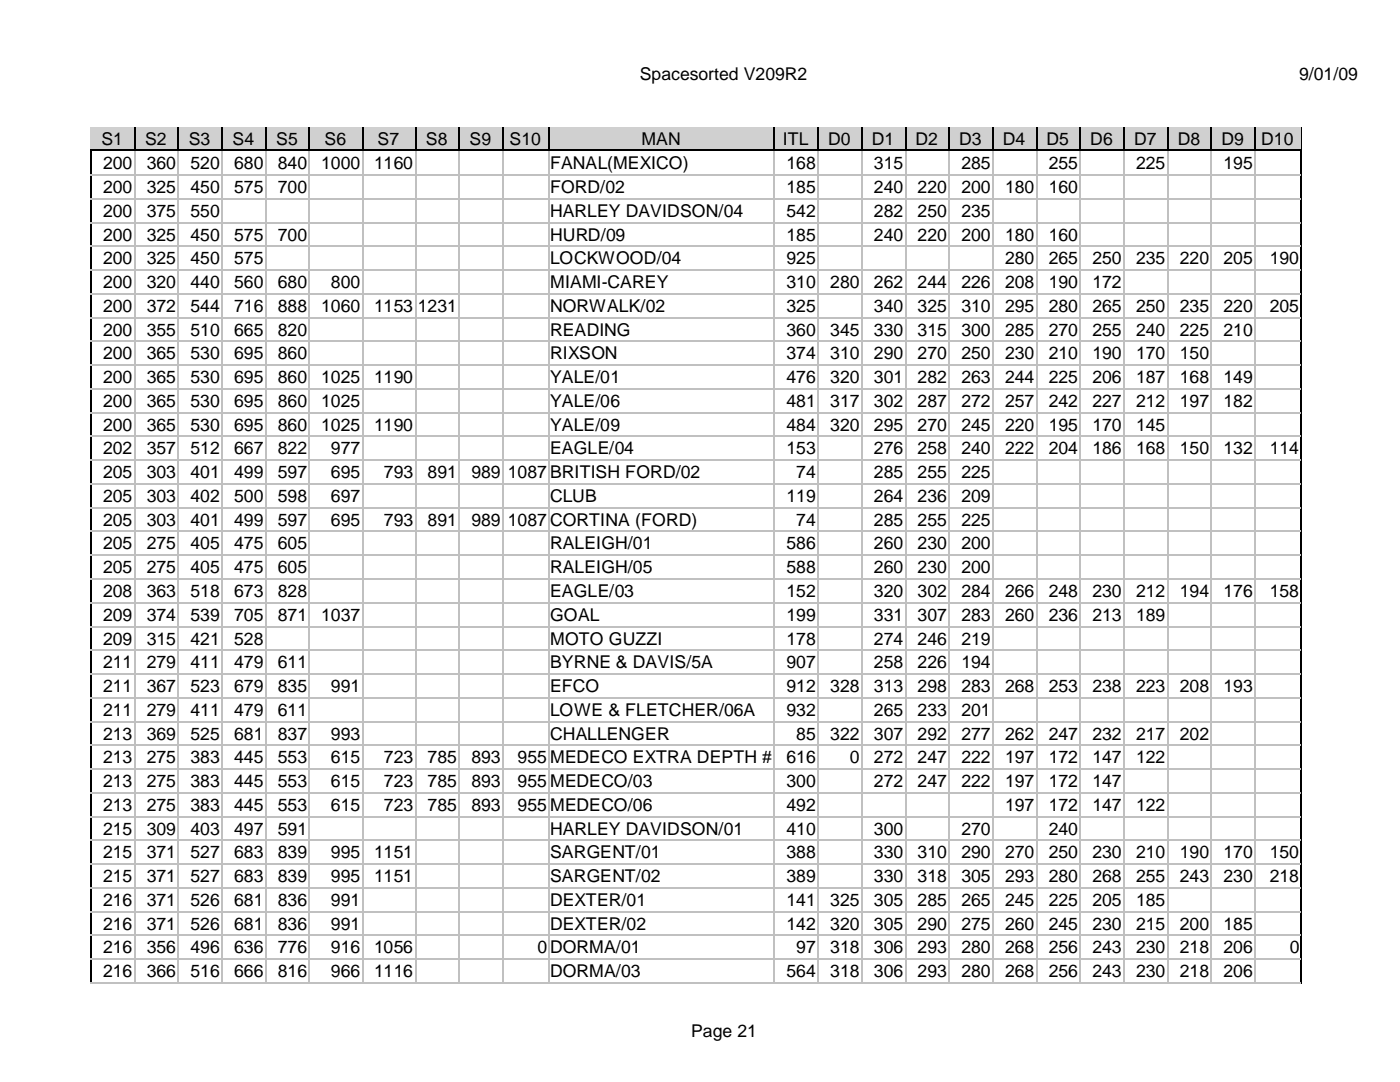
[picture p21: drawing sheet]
<svg xmlns="http://www.w3.org/2000/svg" width="279mm" height="216mm" viewBox="0 0 279 216" stroke-linecap="round" stroke-linejoin="round" font-family="sans-serif">
<defs><g id="words">
<g font-size="3.5">
<text x="127.7" y="16">Spacesorted V209R2</text>
<text x="259.2" y="16">9/01/09</text>
<text x="20.2" y="29">S1</text>
<text x="29" y="29">S2</text>
<text x="37.7" y="29">S3</text>
<text x="46.4" y="29">S4</text>
<text x="55.1" y="29">S5</text>
<text x="64.8" y="29">S6</text>
<text x="75.4" y="29">S7</text>
<text x="85" y="29">S8</text>
<text x="93.7" y="29">S9</text>
<text x="101.7" y="29">S10</text>
<text x="128" y="29">MAN</text>
<text x="156.2" y="29">ITL</text>
<text x="165.3" y="29">D0</text>
<text x="174" y="29">D1</text>
<text x="182.7" y="29">D2</text>
<text x="191.4" y="29">D3</text>
<text x="200.2" y="29">D4</text>
<text x="208.9" y="29">D5</text>
<text x="217.6" y="29">D6</text>
<text x="226.3" y="29">D7</text>
<text x="235" y="29">D8</text>
<text x="243.8" y="29">D9</text>
<text x="251.7" y="29">D10</text>
<text x="20.6" y="33.8">200</text>
<text x="29.3" y="33.8">360</text>
<text x="38" y="33.8">520</text>
<text x="46.7" y="33.8">680</text>
<text x="55.5" y="33.8">840</text>
<text x="64.1" y="33.8">1000</text>
<text x="74.7" y="33.8">1160</text>
<text x="109.8" y="33.8">FANAL(MEXICO)</text>
<text x="157" y="33.8">168</text>
<text x="174.4" y="33.8">315</text>
<text x="191.9" y="33.8">285</text>
<text x="209.3" y="33.8">255</text>
<text x="226.7" y="33.8">225</text>
<text x="244.2" y="33.8">195</text>
<text x="20.6" y="38.5">200</text>
<text x="29.3" y="38.5">325</text>
<text x="38" y="38.5">450</text>
<text x="46.7" y="38.5">575</text>
<text x="55.5" y="38.5">700</text>
<text x="109.8" y="38.5">FORD/02</text>
<text x="157" y="38.5">185</text>
<text x="174.4" y="38.5">240</text>
<text x="183.1" y="38.5">220</text>
<text x="191.9" y="38.5">200</text>
<text x="200.6" y="38.5">180</text>
<text x="209.3" y="38.5">160</text>
<text x="20.6" y="43.3">200</text>
<text x="29.3" y="43.3">375</text>
<text x="38" y="43.3">550</text>
<text x="109.8" y="43.3">HARLEY DAVIDSON/04</text>
<text x="157" y="43.3">542</text>
<text x="174.4" y="43.3">282</text>
<text x="183.1" y="43.3">250</text>
<text x="191.9" y="43.3">235</text>
<text x="20.6" y="48">200</text>
<text x="20.6" y="52.7">200</text>
<text x="29.3" y="48">325</text>
<text x="29.3" y="52.7">325</text>
<text x="38" y="48">450</text>
<text x="38" y="52.7">450</text>
<text x="46.7" y="48">575</text>
<text x="46.7" y="52.7">575</text>
<text x="55.5" y="48">700</text>
<text x="109.8" y="48">HURD/09</text>
<text x="109.8" y="52.7">LOCKWOOD/04</text>
<text x="157" y="48">185</text>
<text x="157" y="52.7">925</text>
<text x="174.4" y="48">240</text>
<text x="183.1" y="48">220</text>
<text x="191.9" y="48">200</text>
<text x="200.6" y="48">180</text>
<text x="200.6" y="52.7">280</text>
<text x="209.3" y="48">160</text>
<text x="209.3" y="52.7">265</text>
<text x="218" y="52.7">250</text>
<text x="226.7" y="52.7">235</text>
<text x="235.5" y="52.7">220</text>
<text x="244.2" y="52.7">205</text>
<text x="253.4" y="52.7">190</text>
<text x="20.6" y="57.5">200</text>
<text x="29.3" y="57.5">320</text>
<text x="38" y="57.5">440</text>
<text x="46.7" y="57.5">560</text>
<text x="55.5" y="57.5">680</text>
<text x="66" y="57.5">800</text>
<text x="109.8" y="57.5">MIAMI-CAREY</text>
<text x="157" y="57.5">310</text>
<text x="165.7" y="57.5">280</text>
<text x="174.4" y="57.5">262</text>
<text x="183.1" y="57.5">244</text>
<text x="191.9" y="57.5">226</text>
<text x="200.6" y="57.5">208</text>
<text x="209.3" y="57.5">190</text>
<text x="218" y="57.5">172</text>
<text x="20.6" y="62.2">200</text>
<text x="29.3" y="62.2">372</text>
<text x="38" y="62.2">544</text>
<text x="46.7" y="62.2">716</text>
<text x="55.5" y="62.2">888</text>
<text x="64.1" y="62.2">1060</text>
<text x="74.7" y="62.2">1153</text>
<text x="83.4" y="62.2">1231</text>
<text x="109.8" y="62.2">NORWALK/02</text>
<text x="157" y="62.2">325</text>
<text x="174.4" y="62.2">340</text>
<text x="183.1" y="62.2">325</text>
<text x="191.9" y="62.2">310</text>
<text x="200.6" y="62.2">295</text>
<text x="209.3" y="62.2">280</text>
<text x="218" y="62.2">265</text>
<text x="226.7" y="62.2">250</text>
<text x="235.5" y="62.2">235</text>
<text x="244.2" y="62.2">220</text>
<text x="253.4" y="62.2">205</text>
<text x="20.6" y="67">200</text>
<text x="20.6" y="71.7">200</text>
<text x="29.3" y="67">355</text>
<text x="29.3" y="71.7">365</text>
<text x="38" y="67">510</text>
<text x="38" y="71.7">530</text>
<text x="46.7" y="67">665</text>
<text x="46.7" y="71.7">695</text>
<text x="55.5" y="67">820</text>
<text x="55.5" y="71.7">860</text>
<text x="109.8" y="67">READING</text>
<text x="109.8" y="71.7">RIXSON</text>
<text x="157" y="67">360</text>
<text x="157" y="71.7">374</text>
<text x="165.7" y="67">345</text>
<text x="165.7" y="71.7">310</text>
<text x="174.4" y="67">330</text>
<text x="174.4" y="71.7">290</text>
<text x="183.1" y="67">315</text>
<text x="183.1" y="71.7">270</text>
<text x="191.9" y="67">300</text>
<text x="191.9" y="71.7">250</text>
<text x="200.6" y="67">285</text>
<text x="200.6" y="71.7">230</text>
<text x="209.3" y="67">270</text>
<text x="209.3" y="71.7">210</text>
<text x="218" y="67">255</text>
<text x="218" y="71.7">190</text>
<text x="226.7" y="67">240</text>
<text x="226.7" y="71.7">170</text>
<text x="235.5" y="67">225</text>
<text x="235.5" y="71.7">150</text>
<text x="244.2" y="67">210</text>
<text x="20.6" y="76.5">200</text>
<text x="29.3" y="76.5">365</text>
<text x="38" y="76.5">530</text>
<text x="46.7" y="76.5">695</text>
<text x="55.5" y="76.5">860</text>
<text x="64.1" y="76.5">1025</text>
<text x="74.7" y="76.5">1190</text>
<text x="109.8" y="76.5">YALE/01</text>
<text x="157" y="76.5">476</text>
<text x="165.7" y="76.5">320</text>
<text x="174.4" y="76.5">301</text>
<text x="183.1" y="76.5">282</text>
<text x="191.9" y="76.5">263</text>
<text x="200.6" y="76.5">244</text>
<text x="209.3" y="76.5">225</text>
<text x="218" y="76.5">206</text>
<text x="226.7" y="76.5">187</text>
<text x="235.5" y="76.5">168</text>
<text x="244.2" y="76.5">149</text>
<text x="20.6" y="81.2">200</text>
<text x="29.3" y="81.2">365</text>
<text x="38" y="81.2">530</text>
<text x="46.7" y="81.2">695</text>
<text x="55.5" y="81.2">860</text>
<text x="64.1" y="81.2">1025</text>
<text x="109.8" y="81.2">YALE/06</text>
<text x="157" y="81.2">481</text>
<text x="165.7" y="81.2">317</text>
<text x="174.4" y="81.2">302</text>
<text x="183.1" y="81.2">287</text>
<text x="191.9" y="81.2">272</text>
<text x="200.6" y="81.2">257</text>
<text x="209.3" y="81.2">242</text>
<text x="218" y="81.2">227</text>
<text x="226.7" y="81.2">212</text>
<text x="235.5" y="81.2">197</text>
<text x="244.2" y="81.2">182</text>
<text x="20.6" y="85.9">200</text>
<text x="29.3" y="85.9">365</text>
<text x="38" y="85.9">530</text>
<text x="46.7" y="85.9">695</text>
<text x="55.5" y="85.9">860</text>
<text x="64.1" y="85.9">1025</text>
<text x="74.7" y="85.9">1190</text>
<text x="109.8" y="85.9">YALE/09</text>
<text x="157" y="85.9">484</text>
<text x="165.7" y="85.9">320</text>
<text x="174.4" y="85.9">295</text>
<text x="183.1" y="85.9">270</text>
<text x="191.9" y="85.9">245</text>
<text x="200.6" y="85.9">220</text>
<text x="209.3" y="85.9">195</text>
<text x="218" y="85.9">170</text>
<text x="226.7" y="85.9">145</text>
<text x="20.6" y="90.7">202</text>
<text x="20.6" y="95.4">205</text>
<text x="29.3" y="90.7">357</text>
<text x="29.3" y="95.4">303</text>
<text x="38" y="90.7">512</text>
<text x="38" y="95.4">401</text>
<text x="46.7" y="90.7">667</text>
<text x="46.7" y="95.4">499</text>
<text x="55.5" y="90.7">822</text>
<text x="55.5" y="95.4">597</text>
<text x="66" y="90.7">977</text>
<text x="66" y="95.4">695</text>
<text x="76.6" y="95.4">793</text>
<text x="85.3" y="95.4">891</text>
<text x="94.1" y="95.4">989</text>
<text x="101.3" y="95.4">1087</text>
<text x="109.8" y="90.7">EAGLE/04</text>
<text x="109.8" y="95.4">BRITISH FORD/02</text>
<text x="157" y="90.7">153</text>
<text x="158.9" y="95.4">74</text>
<text x="174.4" y="90.7">276</text>
<text x="174.4" y="95.4">285</text>
<text x="183.1" y="90.7">258</text>
<text x="183.1" y="95.4">255</text>
<text x="191.9" y="90.7">240</text>
<text x="191.9" y="95.4">225</text>
<text x="200.6" y="90.7">222</text>
<text x="209.3" y="90.7">204</text>
<text x="218" y="90.7">186</text>
<text x="226.7" y="90.7">168</text>
<text x="235.5" y="90.7">150</text>
<text x="244.2" y="90.7">132</text>
<text x="253.4" y="90.7">114</text>
<text x="20.6" y="100.2">205</text>
<text x="29.3" y="100.2">303</text>
<text x="38" y="100.2">402</text>
<text x="46.7" y="100.2">500</text>
<text x="55.5" y="100.2">598</text>
<text x="66" y="100.2">697</text>
<text x="109.8" y="100.2">CLUB</text>
<text x="157" y="100.2">119</text>
<text x="174.4" y="100.2">264</text>
<text x="183.1" y="100.2">236</text>
<text x="191.9" y="100.2">209</text>
<text x="20.6" y="104.9">205</text>
<text x="29.3" y="104.9">303</text>
<text x="38" y="104.9">401</text>
<text x="46.7" y="104.9">499</text>
<text x="55.5" y="104.9">597</text>
<text x="66" y="104.9">695</text>
<text x="76.6" y="104.9">793</text>
<text x="85.3" y="104.9">891</text>
<text x="94.1" y="104.9">989</text>
<text x="101.3" y="104.9">1087</text>
<text x="109.8" y="104.9">CORTINA (FORD)</text>
<text x="158.9" y="104.9">74</text>
<text x="174.4" y="104.9">285</text>
<text x="183.1" y="104.9">255</text>
<text x="191.9" y="104.9">225</text>
<text x="20.6" y="109.6">205</text>
<text x="29.3" y="109.6">275</text>
<text x="38" y="109.6">405</text>
<text x="46.7" y="109.6">475</text>
<text x="55.5" y="109.6">605</text>
<text x="109.8" y="109.6">RALEIGH/01</text>
<text x="157" y="109.6">586</text>
<text x="174.4" y="109.6">260</text>
<text x="183.1" y="109.6">230</text>
<text x="191.9" y="109.6">200</text>
<text x="20.6" y="114.4">205</text>
<text x="20.6" y="119.1">208</text>
<text x="29.3" y="114.4">275</text>
<text x="29.3" y="119.1">363</text>
<text x="38" y="114.4">405</text>
<text x="38" y="119.1">518</text>
<text x="46.7" y="114.4">475</text>
<text x="46.7" y="119.1">673</text>
<text x="55.5" y="114.4">605</text>
<text x="55.5" y="119.1">828</text>
<text x="109.8" y="114.4">RALEIGH/05</text>
<text x="109.8" y="119.1">EAGLE/03</text>
<text x="157" y="114.4">588</text>
<text x="157" y="119.1">152</text>
<text x="174.4" y="114.4">260</text>
<text x="174.4" y="119.1">320</text>
<text x="183.1" y="114.4">230</text>
<text x="183.1" y="119.1">302</text>
<text x="191.9" y="114.4">200</text>
<text x="191.9" y="119.1">284</text>
<text x="200.6" y="119.1">266</text>
<text x="209.3" y="119.1">248</text>
<text x="218" y="119.1">230</text>
<text x="226.7" y="119.1">212</text>
<text x="235.5" y="119.1">194</text>
<text x="244.2" y="119.1">176</text>
<text x="253.4" y="119.1">158</text>
<text x="20.6" y="123.9">209</text>
<text x="29.3" y="123.9">374</text>
<text x="38" y="123.9">539</text>
<text x="46.7" y="123.9">705</text>
<text x="55.5" y="123.9">871</text>
<text x="64.1" y="123.9">1037</text>
<text x="109.8" y="123.9">GOAL</text>
<text x="157" y="123.9">199</text>
<text x="174.4" y="123.9">331</text>
<text x="183.1" y="123.9">307</text>
<text x="191.9" y="123.9">283</text>
<text x="200.6" y="123.9">260</text>
<text x="209.3" y="123.9">236</text>
<text x="218" y="123.9">213</text>
<text x="226.7" y="123.9">189</text>
<text x="20.6" y="128.6">209</text>
<text x="29.3" y="128.6">315</text>
<text x="38" y="128.6">421</text>
<text x="46.7" y="128.6">528</text>
<text x="109.8" y="128.6">MOTO GUZZI</text>
<text x="157" y="128.6">178</text>
<text x="174.4" y="128.6">274</text>
<text x="183.1" y="128.6">246</text>
<text x="191.9" y="128.6">219</text>
<text x="20.6" y="133.3">211</text>
<text x="29.3" y="133.3">279</text>
<text x="38" y="133.3">411</text>
<text x="46.7" y="133.3">479</text>
<text x="55.5" y="133.3">611</text>
<text x="109.8" y="133.3">BYRNE &amp; DAVIS/5A</text>
<text x="157" y="133.3">907</text>
<text x="174.4" y="133.3">258</text>
<text x="183.1" y="133.3">226</text>
<text x="191.9" y="133.3">194</text>
<text x="20.6" y="138.1">211</text>
<text x="20.6" y="142.8">211</text>
<text x="29.3" y="138.1">367</text>
<text x="29.3" y="142.8">279</text>
<text x="38" y="138.1">523</text>
<text x="38" y="142.8">411</text>
<text x="46.7" y="138.1">679</text>
<text x="46.7" y="142.8">479</text>
<text x="55.5" y="138.1">835</text>
<text x="55.5" y="142.8">611</text>
<text x="66" y="138.1">991</text>
<text x="109.8" y="138.1">EFCO</text>
<text x="109.8" y="142.8">LOWE &amp; FLETCHER/06A</text>
<text x="157" y="138.1">912</text>
<text x="157" y="142.8">932</text>
<text x="165.7" y="138.1">328</text>
<text x="174.4" y="138.1">313</text>
<text x="174.4" y="142.8">265</text>
<text x="183.1" y="138.1">298</text>
<text x="183.1" y="142.8">233</text>
<text x="191.9" y="138.1">283</text>
<text x="191.9" y="142.8">201</text>
<text x="200.6" y="138.1">268</text>
<text x="209.3" y="138.1">253</text>
<text x="218" y="138.1">238</text>
<text x="226.7" y="138.1">223</text>
<text x="235.5" y="138.1">208</text>
<text x="244.2" y="138.1">193</text>
<text x="20.6" y="147.6">213</text>
<text x="29.3" y="147.6">369</text>
<text x="38" y="147.6">525</text>
<text x="46.7" y="147.6">681</text>
<text x="55.5" y="147.6">837</text>
<text x="66" y="147.6">993</text>
<text x="109.8" y="147.6">CHALLENGER</text>
<text x="158.9" y="147.6">85</text>
<text x="165.7" y="147.6">322</text>
<text x="174.4" y="147.6">307</text>
<text x="183.1" y="147.6">292</text>
<text x="191.9" y="147.6">277</text>
<text x="200.6" y="147.6">262</text>
<text x="209.3" y="147.6">247</text>
<text x="218" y="147.6">232</text>
<text x="226.7" y="147.6">217</text>
<text x="235.5" y="147.6">202</text>
<text x="20.6" y="152.3">213</text>
<text x="29.3" y="152.3">275</text>
<text x="38" y="152.3">383</text>
<text x="46.7" y="152.3">445</text>
<text x="55.5" y="152.3">553</text>
<text x="66" y="152.3">615</text>
<text x="76.6" y="152.3">723</text>
<text x="85.3" y="152.3">785</text>
<text x="94.1" y="152.3">893</text>
<text x="103.3" y="152.3">955</text>
<text x="109.8" y="152.3">MEDECO EXTRA DEPTH #</text>
<text x="157" y="152.3">616</text>
<text x="169.6" y="152.3">0</text>
<text x="174.4" y="152.3">272</text>
<text x="183.1" y="152.3">247</text>
<text x="191.9" y="152.3">222</text>
<text x="200.6" y="152.3">197</text>
<text x="209.3" y="152.3">172</text>
<text x="218" y="152.3">147</text>
<text x="226.7" y="152.3">122</text>
<text x="20.6" y="157.1">213</text>
<text x="20.6" y="161.8">213</text>
<text x="29.3" y="157.1">275</text>
<text x="29.3" y="161.8">275</text>
<text x="38" y="157.1">383</text>
<text x="38" y="161.8">383</text>
<text x="46.7" y="157.1">445</text>
<text x="46.7" y="161.8">445</text>
<text x="55.5" y="157.1">553</text>
<text x="55.5" y="161.8">553</text>
<text x="66" y="157.1">615</text>
<text x="66" y="161.8">615</text>
<text x="76.6" y="157.1">723</text>
<text x="76.6" y="161.8">723</text>
<text x="85.3" y="157.1">785</text>
<text x="85.3" y="161.8">785</text>
<text x="94.1" y="157.1">893</text>
<text x="94.1" y="161.8">893</text>
<text x="103.3" y="157.1">955</text>
<text x="103.3" y="161.8">955</text>
<text x="109.8" y="157.1">MEDECO/03</text>
<text x="109.8" y="161.8">MEDECO/06</text>
<text x="157" y="157.1">300</text>
<text x="157" y="161.8">492</text>
<text x="174.4" y="157.1">272</text>
<text x="183.1" y="157.1">247</text>
<text x="191.9" y="157.1">222</text>
<text x="200.6" y="157.1">197</text>
<text x="200.6" y="161.8">197</text>
<text x="209.3" y="157.1">172</text>
<text x="209.3" y="161.8">172</text>
<text x="218" y="157.1">147</text>
<text x="218" y="161.8">147</text>
<text x="226.7" y="161.8">122</text>
<text x="20.6" y="166.5">215</text>
<text x="29.3" y="166.5">309</text>
<text x="38" y="166.5">403</text>
<text x="46.7" y="166.5">497</text>
<text x="55.5" y="166.5">591</text>
<text x="109.8" y="166.5">HARLEY DAVIDSON/01</text>
<text x="157" y="166.5">410</text>
<text x="174.4" y="166.5">300</text>
<text x="191.9" y="166.5">270</text>
<text x="209.3" y="166.5">240</text>
<text x="20.6" y="171.3">215</text>
<text x="29.3" y="171.3">371</text>
<text x="38" y="171.3">527</text>
<text x="46.7" y="171.3">683</text>
<text x="55.5" y="171.3">839</text>
<text x="66" y="171.3">995</text>
<text x="74.7" y="171.3">1151</text>
<text x="109.8" y="171.3">SARGENT/01</text>
<text x="157" y="171.3">388</text>
<text x="174.4" y="171.3">330</text>
<text x="183.1" y="171.3">310</text>
<text x="191.9" y="171.3">290</text>
<text x="200.6" y="171.3">270</text>
<text x="209.3" y="171.3">250</text>
<text x="218" y="171.3">230</text>
<text x="226.7" y="171.3">210</text>
<text x="235.5" y="171.3">190</text>
<text x="244.2" y="171.3">170</text>
<text x="253.4" y="171.3">150</text>
<text x="20.6" y="176">215</text>
<text x="29.3" y="176">371</text>
<text x="38" y="176">527</text>
<text x="46.7" y="176">683</text>
<text x="55.5" y="176">839</text>
<text x="66" y="176">995</text>
<text x="74.7" y="176">1151</text>
<text x="109.8" y="176">SARGENT/02</text>
<text x="157" y="176">389</text>
<text x="174.4" y="176">330</text>
<text x="183.1" y="176">318</text>
<text x="191.9" y="176">305</text>
<text x="200.6" y="176">293</text>
<text x="209.3" y="176">280</text>
<text x="218" y="176">268</text>
<text x="226.7" y="176">255</text>
<text x="235.5" y="176">243</text>
<text x="244.2" y="176">230</text>
<text x="253.4" y="176">218</text>
<text x="20.6" y="180.8">216</text>
<text x="20.6" y="185.5">216</text>
<text x="29.3" y="180.8">371</text>
<text x="29.3" y="185.5">371</text>
<text x="38" y="180.8">526</text>
<text x="38" y="185.5">526</text>
<text x="46.7" y="180.8">681</text>
<text x="46.7" y="185.5">681</text>
<text x="55.5" y="180.8">836</text>
<text x="55.5" y="185.5">836</text>
<text x="66" y="180.8">991</text>
<text x="66" y="185.5">991</text>
<text x="109.8" y="180.8">DEXTER/01</text>
<text x="109.8" y="185.5">DEXTER/02</text>
<text x="157" y="180.8">141</text>
<text x="157" y="185.5">142</text>
<text x="165.7" y="180.8">325</text>
<text x="165.7" y="185.5">320</text>
<text x="174.4" y="180.8">305</text>
<text x="174.4" y="185.5">305</text>
<text x="183.1" y="180.8">285</text>
<text x="183.1" y="185.5">290</text>
<text x="191.9" y="180.8">265</text>
<text x="191.9" y="185.5">275</text>
<text x="200.6" y="180.8">245</text>
<text x="200.6" y="185.5">260</text>
<text x="209.3" y="180.8">225</text>
<text x="209.3" y="185.5">245</text>
<text x="218" y="180.8">205</text>
<text x="218" y="185.5">230</text>
<text x="226.7" y="180.8">185</text>
<text x="226.7" y="185.5">215</text>
<text x="235.5" y="185.5">200</text>
<text x="244.2" y="185.5">185</text>
<text x="20.6" y="190.2">216</text>
<text x="29.3" y="190.2">356</text>
<text x="38" y="190.2">496</text>
<text x="46.7" y="190.2">636</text>
<text x="55.5" y="190.2">776</text>
<text x="66" y="190.2">916</text>
<text x="74.7" y="190.2">1056</text>
<text x="107.3" y="190.2">0</text>
<text x="109.8" y="190.2">DORMA/01</text>
<text x="158.9" y="190.2">97</text>
<text x="165.7" y="190.2">318</text>
<text x="174.4" y="190.2">306</text>
<text x="183.1" y="190.2">293</text>
<text x="191.9" y="190.2">280</text>
<text x="200.6" y="190.2">268</text>
<text x="209.3" y="190.2">256</text>
<text x="218" y="190.2">243</text>
<text x="226.7" y="190.2">230</text>
<text x="235.5" y="190.2">218</text>
<text x="244.2" y="190.2">206</text>
<text x="257.4" y="190.2">0</text>
<text x="20.6" y="195">216</text>
<text x="29.3" y="195">366</text>
<text x="38" y="195">516</text>
<text x="46.7" y="195">666</text>
<text x="55.5" y="195">816</text>
<text x="66" y="195">966</text>
<text x="74.7" y="195">1116</text>
<text x="109.8" y="195">DORMA/03</text>
<text x="157" y="195">564</text>
<text x="165.7" y="195">318</text>
<text x="174.4" y="195">306</text>
<text x="183.1" y="195">293</text>
<text x="191.9" y="195">280</text>
<text x="200.6" y="195">268</text>
<text x="209.3" y="195">256</text>
<text x="218" y="195">243</text>
<text x="226.7" y="195">230</text>
<text x="235.5" y="195">218</text>
<text x="244.2" y="195">206</text>
<text x="137.9" y="206.8">Page 21</text>
</g>
</g></defs>
<path d="M18 25.4h241.8M18.2 25.3v171M259.7 25.3v171M18 196.1h241.8" fill="none" stroke="#000" stroke-width=".25"/>
<g fill="#d4d0c8">
<path d="M18.1 25.3h8.7v4.8h-8.7z"/>
<path d="M26.8 25.3h8.7v4.8h-8.7z"/>
<path d="M35.6 25.3h8.6v4.8h-8.6z"/>
<path d="M44.3 25.3h8.6v4.8h-8.6z"/>
<path d="M53 25.3h8.6v4.8h-8.6z"/>
<path d="M61.7 25.3h10.5v4.8h-10.5z"/>
<path d="M72.2 25.3h10.6v4.8h-10.6z"/>
<path d="M82.8 25.3h8.7v4.8h-8.7z"/>
<path d="M91.5 25.3h8.7v4.8h-8.7z"/>
<path d="M100.2 25.3h9.3v4.8h-9.3z"/>
<path d="M109.6 25.3h44.8v4.8h-44.8z"/>
<path d="M154.4 25.3h8.8v4.8h-8.8z"/>
<path d="M163.2 25.3h8.7v4.8h-8.7z"/>
<path d="M171.9 25.3h8.7v4.8h-8.7z"/>
<path d="M180.6 25.3h8.7v4.8h-8.7z"/>
<path d="M189.3 25.3h8.7v4.8h-8.7z"/>
<path d="M198 25.3h8.8v4.8h-8.8z"/>
<path d="M206.8 25.3h8.7v4.8h-8.7z"/>
<path d="M215.5 25.3h8.7v4.8h-8.7z"/>
<path d="M224.2 25.3h8.7v4.8h-8.7z"/>
<path d="M232.9 25.3h8.7v4.8h-8.7z"/>
<path d="M241.6 25.3h8.8v4.8h-8.8z"/>
<path d="M250.4 25.3h9.2v4.8h-9.2z"/>
</g>
<g fill="none" stroke="#c0c0c0" stroke-width=".25">
<path d="M18 34.9h241.6M18 39.7h241.6M26.9 30.1v165.9M35.6 30.1v165.9M44.3 30.1v165.9M53 30.1v165.9M61.8 30.1v165.9M72.3 30.1v165.9M82.9 30.1v165.9M91.7 30.1v165.9M100.4 30.1v165.9M109.6 30.1v165.9"/>
<path d="M154.6 30.1v165.9M163.3 30.1v165.9M172 30.1v165.9M180.7 30.1v165.9M189.4 30.1v165.9M198.2 30.1v165.9M206.9 30.1v165.9M215.6 30.1v165.9M224.3 30.1v165.9M233 30.1v165.9M241.8 30.1v165.9M250.5 30.1v165.9"/>
<path d="M18 44.4h241.6M18 49.1h241.6M18 53.9h241.6M18 58.6h241.6M18 63.4h241.6M18 68.1h241.6M18 72.9h241.6M18 77.6h241.6M18 82.3h241.6M18 87.1h241.6M18 91.8h241.6M18 96.6h241.6"/>
<path d="M18 101.3h241.6M18 106h241.6M18 110.8h241.6M18 115.5h241.6M18 120.3h241.6M18 125h241.6M18 129.8h241.6M18 134.5h241.6M18 139.2h241.6M18 144h241.6M18 148.7h241.6M18 153.5h241.6"/>
<path d="M18 158.2h241.6M18 162.9h241.6M18 167.7h241.6M18 172.4h241.6M18 177.2h241.6M18 181.9h241.6M18 186.6h241.6M18 191.4h241.6M18 196.1h241.6"/>
</g>
<g fill="none" stroke="#000" stroke-width=".25">
<path d="M18 29.9h241.6M26.9 25.3v4.8M35.6 25.3v4.8M44.3 25.3v4.8M53 25.3v4.8M61.8 25.3v4.8M72.3 25.3v4.8M82.9 25.3v4.8M91.7 25.3v4.8M100.4 25.3v4.8M109.6 25.3v4.8M154.6 25.3v4.8"/>
<path d="M163.3 25.3v4.8M172 25.3v4.8M180.7 25.3v4.8M189.4 25.3v4.8M198.2 25.3v4.8M206.9 25.3v4.8M215.6 25.3v4.8M224.3 25.3v4.8M233 25.3v4.8M241.8 25.3v4.8M250.5 25.3v4.8"/>
</g>
<use href="#words"/>
</svg>
